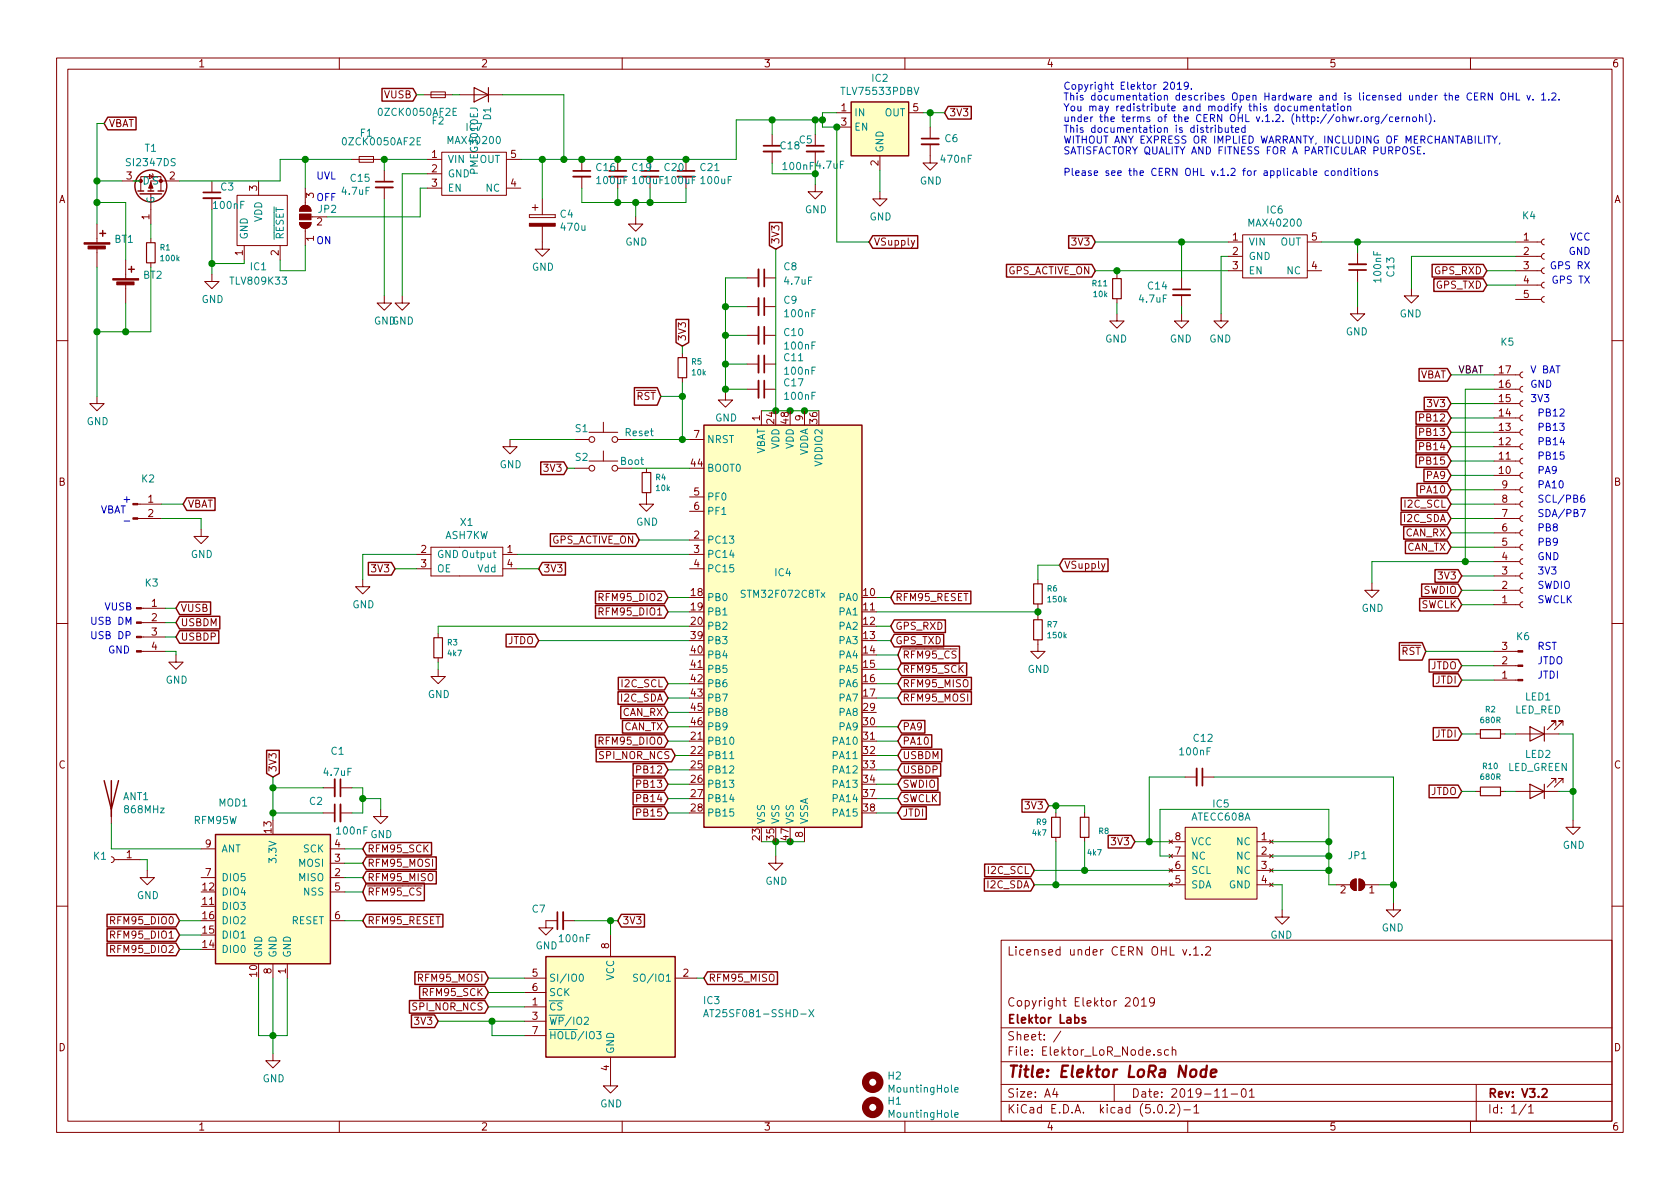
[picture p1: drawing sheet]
<svg xmlns="http://www.w3.org/2000/svg" width="297mm" height="210mm" viewBox="0 0 297 210" stroke-linecap="round" stroke-linejoin="round" font-family="sans-serif">
<defs><g id="words">
<text font-size="2.8" fill="#840000" x="178" y="190.5">Title: Elektor LoRa Node</text>
<g font-size="2.1" fill="#840000">
<text x="178" y="169">Licensed under CERN OHL v.1.2</text>
<text x="178" y="178">Copyright Elektor 2019</text>
<text x="178" y="184">Sheet: /</text>
<text x="178" y="181">Elektor Labs</text>
<text x="178" y="186.7">File: Elektor_LoR_Node.sch</text>
<text x="178" y="196.9">KiCad E.D.A. kicad (5.0.2)-1</text>
<text x="178" y="194.1">Size: A4</text>
<text x="200" y="194.1">Date: 2019-11-01</text>
<text x="263" y="194.1">Rev: V3.2</text>
<text x="263" y="196.9">Id: 1/1</text>
</g>
<g font-size="1.8" fill="#840000">
<text x="35" y="11.9">1</text>
<text x="85" y="11.9">2</text>
<text x="135" y="11.9">3</text>
<text x="185" y="11.9">4</text>
<text x="235" y="11.9">5</text>
<text x="285" y="11.9">6</text>
<text x="68" y="17.4">VUSB</text>
<text x="19.2" y="22.5">VBAT</text>
<text x="148.7" y="19.7">1</text>
<text x="148.7" y="22.2">3</text>
<text x="161.4" y="19.7">5</text>
<text x="167.8" y="20.6">3V3</text>
<text x="76.4" y="27.9">1</text>
<text x="90.3" y="27.9">5</text>
<text x="155.3" y="29.3" transform="rotate(-90 155.3 29.3)">2</text>
<text x="10.4" y="35.9">A</text>
<text x="22.4" y="31.7">3</text>
<text x="30" y="31.7">2</text>
<text x="45.5" y="33.8" transform="rotate(-90 45.5 33.8)">3</text>
<text x="55.5" y="35" transform="rotate(-90 55.5 35)">3</text>
<text x="76.4" y="30.5">2</text>
<text x="76.4" y="33">3</text>
<text x="90.3" y="33">4</text>
<text x="285.4" y="35.9">A</text>
<text x="26.4" y="38.8" transform="rotate(-90 26.4 38.8)">1</text>
<text x="56" y="39.9">2</text>
<text x="42.9" y="45.2" transform="rotate(-90 42.9 45.2)">1</text>
<text x="49.3" y="45.2" transform="rotate(-90 49.3 45.2)">2</text>
<text x="55.5" y="42.6" transform="rotate(-90 55.5 42.6)">1</text>
<text x="137.8" y="43.3" transform="rotate(-90 137.8 43.3)">3V3</text>
<text x="154.5" y="43.4">VSupply</text>
<text x="189.7" y="43.4">3V3</text>
<text x="218" y="42.5">1</text>
<text x="218" y="45.1">2</text>
<text x="218" y="47.6">3</text>
<text x="231.9" y="47.6">4</text>
<text x="231.9" y="42.5">5</text>
<text x="269.4" y="42.5">1</text>
<text x="269.4" y="45.1">2</text>
<text x="269.4" y="47.6">3</text>
<text x="178.1" y="48.5">GPS_ACTIVE_ON</text>
<text x="253.6" y="48.5">GPS_RXD</text>
<text x="253.8" y="51">GPS_TXD</text>
<text x="269.4" y="50.2">4</text>
<text x="269.4" y="52.7">5</text>
<text x="121.3" y="60.4" transform="rotate(-90 121.3 60.4)">3V3</text>
<text x="112.5" y="70.7">RST</text>
<text x="250.9" y="66.9">VBAT</text>
<text x="265.1" y="71.1">15</text>
<text x="265.1" y="68.6">16</text>
<text x="265.1" y="66">17</text>
<text x="122.7" y="77.5">7</text>
<text x="134.4" y="74.4" transform="rotate(-90 134.4 74.4)">1</text>
<text x="136.9" y="74.9" transform="rotate(-90 136.9 74.9)">24</text>
<text x="139.4" y="74.9" transform="rotate(-90 139.4 74.9)">48</text>
<text x="142" y="74.4" transform="rotate(-90 142 74.4)">9</text>
<text x="144.5" y="74.9" transform="rotate(-90 144.5 74.9)">36</text>
<text x="251.3" y="77.1">PB13</text>
<text x="251.3" y="74.5">PB12</text>
<text x="252.6" y="72">3V3</text>
<text x="265.1" y="76.2">13</text>
<text x="265.1" y="73.7">14</text>
<text x="96.4" y="83.4">3V3</text>
<text x="122.2" y="82.5">44</text>
<text x="251.3" y="79.6">PB14</text>
<text x="251.3" y="82.2">PB15</text>
<text x="265.1" y="83.8">10</text>
<text x="265.1" y="81.3">11</text>
<text x="265.1" y="78.7">12</text>
<text x="10.4" y="85.9">B</text>
<text x="26.2" y="88.9">1</text>
<text x="33.2" y="89.8">VBAT</text>
<text x="122.7" y="87.6">5</text>
<text x="248.5" y="89.8">I2C_SCL</text>
<text x="251.3" y="87.2">PA10</text>
<text x="252.3" y="84.7">PA9</text>
<text x="265.6" y="88.9">8</text>
<text x="265.6" y="86.4">9</text>
<text x="285.4" y="85.9">B</text>
<text x="26.2" y="91.4">2</text>
<text x="122.7" y="95.2">2</text>
<text x="122.7" y="90.2">6</text>
<text x="248.3" y="92.3">I2C_SDA</text>
<text x="248.5" y="94.9">CAN_RX</text>
<text x="265.6" y="94">6</text>
<text x="265.6" y="91.4">7</text>
<text x="65.9" y="101.2">3V3</text>
<text x="74.4" y="97.8">2</text>
<text x="74.4" y="100.3">3</text>
<text x="89.7" y="97.8">1</text>
<text x="89.7" y="100.3">4</text>
<text x="96" y="101.2">3V3</text>
<text x="97.4" y="96.1">GPS_ACTIVE_ON</text>
<text x="122.7" y="97.8">3</text>
<text x="122.7" y="100.3">4</text>
<text x="188.1" y="100.6">VSupply</text>
<text x="248.7" y="97.4">CAN_TX</text>
<text x="265.6" y="101.6">3</text>
<text x="265.6" y="99.1">4</text>
<text x="265.6" y="96.5">5</text>
<text x="26.8" y="107.3">1</text>
<text x="106.4" y="106.3">RFM95_DIO2</text>
<text x="122.2" y="105.4">18</text>
<text x="122.2" y="107.9">19</text>
<text x="152.7" y="105.4">10</text>
<text x="152.7" y="107.9">11</text>
<text x="158.3" y="106.3">RFM95_RESET</text>
<text x="251.2" y="107.6">SWCLK</text>
<text x="251.7" y="105">SWDIO</text>
<text x="254.5" y="102.5">3V3</text>
<text x="265.6" y="106.7">1</text>
<text x="265.6" y="104.1">2</text>
<text x="26.8" y="109.8">2</text>
<text x="26.8" y="112.4">3</text>
<text x="31.9" y="108.2">VUSB</text>
<text x="31.9" y="113.3">USBDP</text>
<text x="31.9" y="110.7">USBDM</text>
<text x="89.7" y="113.9">JTDO</text>
<text x="106.4" y="108.8">RFM95_DIO1</text>
<text x="122.2" y="110.5">20</text>
<text x="122.2" y="113">39</text>
<text x="152.7" y="110.5">12</text>
<text x="152.7" y="113">13</text>
<text x="158.3" y="113.9">GPS_TXD</text>
<text x="158.3" y="111.4">GPS_RXD</text>
<text x="26.8" y="114.9">4</text>
<text x="122.2" y="115.6">40</text>
<text x="122.2" y="118.1">41</text>
<text x="152.7" y="115.6">14</text>
<text x="152.7" y="118.1">15</text>
<text x="159.5" y="119">RFM95_SCK</text>
<text x="159.5" y="116.5">RFM95_CS</text>
<text x="247.8" y="115.8">RST</text>
<text x="252.9" y="118.4">JTDO</text>
<text x="265.6" y="117.5">2</text>
<text x="265.6" y="114.9">3</text>
<text x="109.9" y="124.1">I2C_SDA</text>
<text x="110.1" y="121.5">I2C_SCL</text>
<text x="122.2" y="120.6">42</text>
<text x="122.2" y="123.2">43</text>
<text x="122.2" y="125.7">45</text>
<text x="152.7" y="120.6">16</text>
<text x="152.7" y="123.2">17</text>
<text x="152.7" y="125.7">29</text>
<text x="159.5" y="121.5">RFM95_MISO</text>
<text x="159.5" y="124.1">RFM95_MOSI</text>
<text x="253.8" y="120.9">JTDI</text>
<text x="265.6" y="120">1</text>
<text x="106.4" y="131.7">RFM95_DIO0</text>
<text x="110.1" y="126.6">CAN_RX</text>
<text x="110.2" y="129.2">CAN_TX</text>
<text x="122.2" y="130.8">21</text>
<text x="122.2" y="128.3">46</text>
<text x="152.7" y="130.8">31</text>
<text x="152.7" y="128.3">30</text>
<text x="159.5" y="131.7">PA10</text>
<text x="159.5" y="129.2">PA9</text>
<text x="253.8" y="130.4">JTDI</text>
<text x="10.4" y="135.9">C</text>
<text x="48.9" y="136.6" transform="rotate(-90 48.9 136.6)">3V3</text>
<text x="106.1" y="134.2">SPI_NOR_NCS</text>
<text x="112.9" y="136.8">PB12</text>
<text x="122.2" y="133.3">22</text>
<text x="122.2" y="135.9">25</text>
<text x="152.7" y="133.3">32</text>
<text x="152.7" y="135.9">33</text>
<text x="159.5" y="136.8">USBDP</text>
<text x="159.5" y="134.2">USBDM</text>
<text x="285.4" y="135.9">C</text>
<text x="112.9" y="139.3">PB13</text>
<text x="112.9" y="141.9">PB14</text>
<text x="122.2" y="138.4">26</text>
<text x="122.2" y="141">27</text>
<text x="122.2" y="143.5">28</text>
<text x="152.7" y="138.4">34</text>
<text x="152.7" y="141">37</text>
<text x="152.7" y="143.5">38</text>
<text x="159.5" y="139.3">SWDIO</text>
<text x="159.5" y="141.9">SWCLK</text>
<text x="181.5" y="143.1">3V3</text>
<text x="252.9" y="140.6">JTDO</text>
<text x="36.3" y="149.9">9</text>
<text x="48" y="147.3" transform="rotate(-90 48 147.3)">13</text>
<text x="59.2" y="149.9">4</text>
<text x="112.9" y="144.4">PB15</text>
<text x="134.4" y="148.5" transform="rotate(-90 134.4 148.5)">23</text>
<text x="136.9" y="148.5" transform="rotate(-90 136.9 148.5)">35</text>
<text x="139.4" y="148.5" transform="rotate(-90 139.4 148.5)">47</text>
<text x="142" y="148.1" transform="rotate(-90 142 148.1)">8</text>
<text x="159.5" y="144.4">JTDI</text>
<text x="196.7" y="149.5">3V3</text>
<text x="207.8" y="148.6">8</text>
<text x="223" y="148.6">1</text>
<text x="22.4" y="151.8">1</text>
<text x="36.3" y="154.9">7</text>
<text x="59.2" y="154.9">2</text>
<text x="59.2" y="152.4">3</text>
<text x="64.9" y="155.8">RFM95_MISO</text>
<text x="64.9" y="153.3">RFM95_MOSI</text>
<text x="64.9" y="150.7">RFM95_SCK</text>
<text x="174.8" y="154.6">I2C_SCL</text>
<text x="207.8" y="153.7">6</text>
<text x="207.8" y="151.1">7</text>
<text x="223" y="151.1">2</text>
<text x="223" y="153.7">3</text>
<text x="35.9" y="160">11</text>
<text x="35.9" y="157.5">12</text>
<text x="59.2" y="157.5">5</text>
<text x="64.9" y="158.4">RFM95_CS</text>
<text x="174.6" y="157.1">I2C_SDA</text>
<text x="207.8" y="156.2">5</text>
<text x="223" y="156.2">4</text>
<text x="237" y="158">2</text>
<text x="242.1" y="158">1</text>
<text x="20" y="163.4">RFM95_DIO0</text>
<text x="20" y="166">RFM95_DIO1</text>
<text x="35.9" y="167.6">14</text>
<text x="35.9" y="165.1">15</text>
<text x="35.9" y="162.6">16</text>
<text x="59.2" y="162.6">6</text>
<text x="64.9" y="163.4">RFM95_RESET</text>
<text x="107.7" y="167.7" transform="rotate(-90 107.7 167.7)">8</text>
<text x="110" y="163.4">3V3</text>
<text x="20" y="168.5">RFM95_DIO2</text>
<text x="45.5" y="172.7" transform="rotate(-90 45.5 172.7)">10</text>
<text x="48" y="172.2" transform="rotate(-90 48 172.2)">8</text>
<text x="50.5" y="172.2" transform="rotate(-90 50.5 172.2)">1</text>
<text x="74.3" y="173.6">RFM95_MOSI</text>
<text x="94.1" y="172.7">5</text>
<text x="120.8" y="172.7">2</text>
<text x="125.2" y="173.6">RFM95_MISO</text>
<text x="73.1" y="178.7">SPI_NOR_NCS</text>
<text x="75.1" y="176.1">RFM95_SCK</text>
<text x="94.1" y="177.8">1</text>
<text x="94.1" y="175.3">6</text>
<text x="10.4" y="185.9">D</text>
<text x="73.5" y="181.2">3V3</text>
<text x="94.1" y="180.3">3</text>
<text x="94.1" y="182.9">7</text>
<text x="285.4" y="185.9">D</text>
<text x="107.7" y="189.3" transform="rotate(-90 107.7 189.3)">4</text>
<text x="35" y="199.9">1</text>
<text x="85" y="199.9">2</text>
<text x="135" y="199.9">3</text>
<text x="185" y="199.9">4</text>
<text x="235" y="199.9">5</text>
<text x="285" y="199.9">6</text>
</g>
<g font-size="1.8" fill="#008484">
<text x="149" y="16.8">TLV75533PDBV</text>
<text x="154.2" y="14.5">IC2</text>
<text x="67.5" y="20.5">0ZCK0050AF2E</text>
<text x="76.5" y="22">F2</text>
<text x="82.4" y="23.2">IC7</text>
<text x="86.8" y="21.2" transform="rotate(-90 86.8 21.2)">D1</text>
<text x="151" y="20.6">IN</text>
<text x="151" y="23.1">EN</text>
<text x="156.4" y="20.6">OUT</text>
<text x="22.7" y="29.4">SI2347DS</text>
<text x="25.7" y="26.8">T1</text>
<text x="61.2" y="25.7">0ZCK0050AF2E</text>
<text x="63.8" y="24.2">F1</text>
<text x="79.1" y="28.8">VIN</text>
<text x="79.4" y="25.5">MAX40200</text>
<text x="84.8" y="28.8">OUT</text>
<text x="138" y="26.4">C18</text>
<text x="141.4" y="25.4">C5</text>
<text x="156.2" y="27" transform="rotate(-90 156.2 27)">GND</text>
<text x="166.5" y="28.8">470nF</text>
<text x="167.1" y="25.1">C6</text>
<text x="25.1" y="32.6">D S</text>
<text x="39.1" y="33.7">C3</text>
<text x="60.6" y="34.5">4.7uF</text>
<text x="62.1" y="32.2">C15</text>
<text x="79.1" y="31.4">GND</text>
<text x="79.1" y="33.9">EN</text>
<text x="84.5" y="30.5" transform="rotate(-90 84.5 30.5)">PMEG3010EJ</text>
<text x="86" y="33.9">NC</text>
<text x="105.5" y="30.2">C16</text>
<text x="105.7" y="32.6">100uF</text>
<text x="111.8" y="30.2">C19</text>
<text x="112" y="32.6">100uF 100uF</text>
<text x="117.6" y="30.2">C20</text>
<text x="123.9" y="30.2">C21</text>
<text x="124.1" y="32.6">100uF</text>
<text x="138.6" y="30.1">100nF 4.7uF</text>
<text x="162.6" y="32.6">GND</text>
<text x="27.3" y="36.1" transform="rotate(-90 27.3 36.1)">G</text>
<text x="37.9" y="37">100nF</text>
<text x="46.4" y="39.3" transform="rotate(-90 46.4 39.3)">VDD</text>
<text x="56.3" y="37.6">JP2</text>
<text x="99.1" y="38.5">C4</text>
<text x="99.3" y="40.8">470u</text>
<text x="142.3" y="37.7">GND</text>
<text x="153.7" y="39">GND</text>
<text x="221" y="40.1">MAX40200</text>
<text x="224.1" y="37.8">IC6</text>
<text x="269.2" y="38.8">K4</text>
<text x="20.3" y="42.9">BT1</text>
<text x="43.8" y="42.4" transform="rotate(-90 43.8 42.4)">GND</text>
<text x="44.3" y="47.8">IC1</text>
<text x="50.2" y="42.4" transform="rotate(-90 50.2 42.4)">RESET</text>
<text x="94.1" y="47.9">GND</text>
<text x="110.6" y="43.4">GND</text>
<text x="138.6" y="47.8">C8</text>
<text x="220.7" y="43.4">VIN</text>
<text x="220.7" y="46">GND</text>
<text x="226.4" y="43.4">OUT</text>
<text x="25.3" y="49.3">BT2</text>
<text x="35.6" y="53.6">GND</text>
<text x="41" y="50.3">TLV809K33</text>
<text x="138.6" y="53.7">C9</text>
<text x="138.8" y="50.3">4.7uF</text>
<text x="201.5" y="53.5">4.7uF</text>
<text x="203" y="51.2">C14</text>
<text x="220.7" y="48.5">EN</text>
<text x="227.6" y="48.5">NC</text>
<text x="244.2" y="49.8" transform="rotate(-90 244.2 49.8)">100nF</text>
<text x="246.5" y="48.9" transform="rotate(-90 246.5 48.9)">C13</text>
<text x="66.1" y="57.4">GNDGND</text>
<text x="138.7" y="59.4">C10</text>
<text x="138.9" y="56.1">100nF</text>
<text x="237.9" y="59.3">GND</text>
<text x="247.5" y="56.1">GND</text>
<text x="138.7" y="63.9">C11</text>
<text x="138.9" y="61.8">100nF</text>
<text x="195.4" y="60.6">GND</text>
<text x="206.8" y="60.6">GND</text>
<text x="213.8" y="60.6">GND</text>
<text x="265.4" y="61.1">K5</text>
<text x="138.7" y="68.3">C17</text>
<text x="138.9" y="66.3">100nF</text>
<text x="138.9" y="70.7">100nF</text>
<text x="15.3" y="75.2">GND</text>
<text x="101.8" y="76.4">S1</text>
<text x="110.6" y="77.1">Reset</text>
<text x="126.4" y="74.5">GND</text>
<text x="88.3" y="82.8">GND</text>
<text x="101.8" y="81.5">S2</text>
<text x="109.8" y="82.2">Boot</text>
<text x="125" y="83.4">BOOT0</text>
<text x="125" y="78.4">NRST</text>
<text x="135.3" y="80.5" transform="rotate(-90 135.3 80.5)">VBAT</text>
<text x="137.8" y="79.4" transform="rotate(-90 137.8 79.4)">VDD</text>
<text x="140.3" y="79.4" transform="rotate(-90 140.3 79.4)">VDD</text>
<text x="142.9" y="80.7" transform="rotate(-90 142.9 80.7)">VDDA</text>
<text x="145.4" y="82.3" transform="rotate(-90 145.4 82.3)">VDDIO2</text>
<text x="25.1" y="85.3">K2</text>
<text x="125" y="88.5">PF0</text>
<text x="78.7" y="95.3">ASH7KW</text>
<text x="81.5" y="93">X1</text>
<text x="112.5" y="93">GND</text>
<text x="125" y="91.1">PF1</text>
<text x="33.7" y="98.7">GND</text>
<text x="77.2" y="98.7">GND Output</text>
<text x="77.2" y="101.2">OE</text>
<text x="84.5" y="101.2">Vdd</text>
<text x="125" y="96.1">PC13</text>
<text x="125" y="98.7">PC14</text>
<text x="125" y="101.2">PC15</text>
<text x="137.1" y="101.9">IC4</text>
<text x="25.7" y="103.7">K3</text>
<text x="62.3" y="107.6">GND</text>
<text x="125" y="106.3">PB0</text>
<text x="131.4" y="105.7">STM32F072C8Tx</text>
<text x="148.5" y="106.3">PA0</text>
<text x="125" y="108.8">PB1</text>
<text x="125" y="111.4">PB2</text>
<text x="125" y="113.9">PB3</text>
<text x="148.5" y="108.8">PA1</text>
<text x="148.5" y="111.4">PA2</text>
<text x="148.5" y="113.9">PA3</text>
<text x="240.7" y="108.2">GND</text>
<text x="268.2" y="113.2">K6</text>
<text x="125" y="116.5">PB4</text>
<text x="125" y="119">PB5</text>
<text x="148.5" y="116.5">PA4</text>
<text x="148.5" y="119">PA5</text>
<text x="181.7" y="119">GND</text>
<text x="29.3" y="120.9">GND</text>
<text x="75.6" y="123.4">GND</text>
<text x="125" y="121.5">PB6</text>
<text x="125" y="124.1">PB7</text>
<text x="148.5" y="121.5">PA6</text>
<text x="148.5" y="124.1">PA7</text>
<text x="269.7" y="123.9">LED1</text>
<text x="125" y="131.7">PB10</text>
<text x="125" y="126.6">PB8</text>
<text x="125" y="129.2">PB9</text>
<text x="147.5" y="131.7">PA10</text>
<text x="148.5" y="126.6">PA8</text>
<text x="148.5" y="129.2">PA9</text>
<text x="211.1" y="131.2">C12</text>
<text x="267.8" y="126.2">LED_RED</text>
<text x="57.4" y="137.2">4.7uF</text>
<text x="58.6" y="133.5">C1</text>
<text x="125" y="134.2">PB11</text>
<text x="125" y="136.8">PB12</text>
<text x="147.5" y="134.2">PA11</text>
<text x="147.5" y="136.8">PA12</text>
<text x="208.7" y="133.6">100nF</text>
<text x="266.5" y="136.3">LED_GREEN</text>
<text x="269.7" y="134">LED2</text>
<text x="21.8" y="141.5">ANT1</text>
<text x="22.2" y="143.8">868MHz</text>
<text x="38.7" y="142.6">MOD1</text>
<text x="54.8" y="142.3">C2</text>
<text x="125" y="139.3">PB13</text>
<text x="125" y="141.9">PB14</text>
<text x="147.5" y="139.3">PA13</text>
<text x="147.5" y="141.9">PA14</text>
<text x="214.5" y="142.8">IC5</text>
<text x="34.4" y="145.7">RFM95W</text>
<text x="59.7" y="147.6">100nF</text>
<text x="65.5" y="148.2">GND</text>
<text x="125" y="144.4">PB15</text>
<text x="135.3" y="145.8" transform="rotate(-90 135.3 145.8)">VSS</text>
<text x="137.8" y="145.8" transform="rotate(-90 137.8 145.8)">VSS</text>
<text x="140.3" y="145.8" transform="rotate(-90 140.3 145.8)">VSS</text>
<text x="142.9" y="145.8" transform="rotate(-90 142.9 145.8)">VSSA</text>
<text x="147.5" y="144.4">PA15</text>
<text x="210.6" y="149.5">VCC</text>
<text x="210.7" y="145.1">ATECC608A</text>
<text x="218.7" y="149.5">NC</text>
<text x="16.6" y="152">K1</text>
<text x="39.1" y="155.8">DIO5</text>
<text x="39.1" y="150.7">ANT</text>
<text x="48.9" y="152.2" transform="rotate(-90 48.9 152.2)">3.3V</text>
<text x="52.9" y="155.8">MISO</text>
<text x="52.9" y="153.3">MOSI</text>
<text x="53.7" y="150.7">SCK</text>
<text x="210.6" y="154.6">SCL</text>
<text x="210.6" y="152">NC</text>
<text x="218.7" y="152">NC</text>
<text x="218.7" y="154.6">NC</text>
<text x="238.5" y="151.9">JP1</text>
<text x="276.3" y="150.1">GND</text>
<text x="24.2" y="159">GND</text>
<text x="39.1" y="160.9">DIO3</text>
<text x="39.1" y="158.4">DIO4</text>
<text x="53.8" y="158.4">NSS</text>
<text x="94.1" y="161.4">C7</text>
<text x="135.3" y="156.5">GND</text>
<text x="210.6" y="157.1">SDA</text>
<text x="217.3" y="157.1">GND</text>
<text x="39.1" y="166">DIO1</text>
<text x="39.1" y="163.4">DIO2</text>
<text x="51.5" y="163.4">RESET</text>
<text x="94.7" y="167.9">GND</text>
<text x="99" y="166.6">100nF</text>
<text x="224.6" y="166">GND</text>
<text x="244.3" y="164.7">GND</text>
<text x="39.1" y="168.5">DIO0</text>
<text x="46.4" y="169.4" transform="rotate(-90 46.4 169.4)">GND</text>
<text x="48.9" y="169.4" transform="rotate(-90 48.9 169.4)">GND</text>
<text x="51.4" y="169.4" transform="rotate(-90 51.4 169.4)">GND</text>
<text x="97" y="173.6">SI/IO0</text>
<text x="108.6" y="173.4" transform="rotate(-90 108.6 173.4)">VCC</text>
<text x="113" y="173.6">SO/IO1</text>
<text x="97" y="178.7">CS</text>
<text x="97" y="176.1">SCK</text>
<text x="124.5" y="177.6">IC3</text>
<text x="125.8" y="179.9">AT25SF081-SSHD-X</text>
<text x="97" y="181.2">WP/IO2</text>
<text x="97" y="183.8">HOLD/IO3</text>
<text x="46.4" y="191.4">GND</text>
<text x="108.6" y="186.4" transform="rotate(-90 108.6 186.4)">GND</text>
<text x="157.1" y="190.9">H2</text>
<text x="106.1" y="195.8">GND</text>
<text x="157.1" y="195.3">H1</text>
<text x="157.4" y="193.2">MountingHole</text>
<text x="157.4" y="197.7">MountingHole</text>
</g>
<g font-size="1.8" fill="#0000c2">
<text x="188" y="15.9">Copyright Elektor 2019.</text>
<text x="188" y="17.8">This documentation describes Open Hardware and is licensed under the CERN OHL v. 1.2.</text>
<text x="188" y="19.7">You may redistribute and modify this documentation</text>
<text x="188" y="21.6">under the terms of the CERN OHL v.1.2. (http://ohwr.org/cernohl).</text>
<text x="188" y="23.5">This documentation is distributed</text>
<text x="188" y="25.4">WITHOUT ANY EXPRESS OR IMPLIED WARRANTY, INCLUDING OF MERCHANTABILITY,</text>
<text x="188" y="27.3">SATISFACTORY QUALITY AND FITNESS FOR A PARTICULAR PURPOSE.</text>
<text x="55.9" y="31.7">UVL</text>
<text x="55.9" y="35.6">OFF</text>
<text x="188" y="31.1">Please see the CERN OHL v.1.2 for applicable conditions</text>
<text x="55.9" y="43.2">ON</text>
<text x="274.6" y="47.6">GPS RX</text>
<text x="277.4" y="45.1">GND</text>
<text x="277.6" y="42.5">VCC</text>
<text x="274.8" y="50.2">GPS TX</text>
<text x="270.5" y="66">V BAT</text>
<text x="270.5" y="68.6">GND</text>
<text x="270.5" y="71.1">3V3</text>
<text x="271.8" y="73.7">PB12</text>
<text x="271.8" y="76.2">PB13</text>
<text x="271.8" y="78.7">PB14</text>
<text x="271.8" y="81.3">PB15</text>
<text x="271.8" y="83.8">PA9</text>
<text x="21.6" y="88.9">+</text>
<text x="271.8" y="86.4">PA10</text>
<text x="271.8" y="88.9">SCL/PB6</text>
<text x="17.8" y="90.8">VBAT</text>
<text x="271.8" y="91.4">SDA/PB7</text>
<text x="271.8" y="94">PB8</text>
<text x="271.8" y="96.5">PB9</text>
<text x="271.8" y="99.1">GND</text>
<text x="271.8" y="101.6">3V3</text>
<text x="18.4" y="107.9">VUSB</text>
<text x="271.8" y="104.1">SWDIO</text>
<text x="271.8" y="106.7">SWCLK</text>
<text x="15.9" y="110.5">USB DM</text>
<text x="15.9" y="113">USB DP</text>
<text x="19" y="115.6">GND</text>
<text x="271.8" y="114.9">RST</text>
<text x="271.8" y="117.5">JTDO</text>
<text x="271.8" y="120">JTDI</text>
</g>
<text font-size="1.8" x="257.8" y="66">VBAT</text>
<g font-size="1.4" fill="#008484">
<text x="28.3" y="44.3">R1</text>
<text x="28.5" y="46.2">100k</text>
<text x="193.2" y="50.6">R11</text>
<text x="193.4" y="52.5">10k</text>
<text x="122.3" y="64.5">R5</text>
<text x="122.4" y="66.4">10k</text>
<text x="116" y="84.9">R4</text>
<text x="116.1" y="86.8">10k</text>
<text x="185.2" y="104.6">R6</text>
<text x="185.4" y="106.5">150k</text>
<text x="185.2" y="110.9">R7</text>
<text x="185.4" y="112.8">150k</text>
<text x="79.1" y="114.1">R3</text>
<text x="79.2" y="116">4k7</text>
<text x="262.7" y="126">R2</text>
<text x="261.9" y="127.9">680R</text>
<text x="261.9" y="137.9">680R</text>
<text x="262.2" y="136">R10</text>
<text x="182.6" y="147.8">4k7</text>
<text x="183.3" y="145.9">R9</text>
<text x="194.3" y="147.5">R8</text>
<text x="192.4" y="151.3">4k7</text>
</g>
</g></defs>
<g fill="none" stroke="#840000" stroke-width=".18">
<path d="M10 10.3h277v189.9h-277zM12 12.2h273v186.1h-273zM60 10.3v1.9M74.9 16.8h5.1M76.2 16.3h2.5v1h-2.5zM81.3 16.8h7.6M110 10.3v1.9M148 19.9h2.5M160 10.3v1.9M160.7 19.9h2.5M210 10.3v1.9M260 10.3v1.9"/>
<path d="M17.1 39.6v3.3M21.6 32h3.3M24.9 32v-.8h3.5v.8M24.9 32v1.8M26.7 32v1.8M26.7 34.3v5.3M28.4 32v1.8M28.4 32h3.3M37.5 32v2M37.5 35v2.1M41.9 34.5h8.9v8.9h-8.9zM45.7 32v2.5"/>
<path d="M53 39.4h2a1.02 1.02 0 0 1-1 1 1.02 1.02 0 0 1-1-1zM53.2 36.7a1.02 1.02 0 0 1 1.1-.3 1.02 1.02 0 0 1 .7 .9h-2zM54 33.3v3M55 38.3h2.8M62.2 28.2h5.1M63.5 27.7h2.5v1h-2.5zM67.9 30.1v2M67.9 33.1v2.1M75.6 28.2h2.5M75.6 30.7h2.5M75.6 33.3h2.5M78.1 26.9h11.4v7.6h-11.4z"/>
<path d="M89.5 28.2h2.6M89.5 33.3h2.6M93.6 38v.5zM93.6 38.5h4.6zM93.6 38h4.6zM94.1 36.7h1M94.6 36.2v1M95.9 40v4.1h1.3l-1.3 1.2-1.3-1.2h1.3M95.9 35.2v2.8M98.2 38v.5zM102.9 28.2v2M102.9 31.2v2.1"/>
<path d="M109.2 28.2v2M109.2 31.2v2.1M112.4 38.3v1.3h1.3l-1.3 1.3-1.3-1.3h1.3M114.9 28.2v2M114.9 31.2v2.1M121.3 28.2v2M121.3 31.2v2.1M136.5 23.7v2.1M136.5 26.8v2M144.1 32.6v1.3h1.3l-1.3 1.3-1.2-1.3h1.2M144.1 26.8v2M148 22.5h2.5"/>
<path d="M155.6 33.9v1.3h1.2l-1.2 1.2-1.3-1.2h1.3M155.6 27.6v2.5M164.5 25.5v3.3h1.2l-1.2 1.3-1.3-1.3h1.3M164.5 22.5v2M17.1 43.9v3.3M22.2 46v3.3M22.2 50.3v3.3M26.7 42.2v.7M26.7 46.5v.7M37.5 48.5v1.3h1.2l-1.2 1.2-1.3-1.2h1.3M43.2 43.4v2.6M49.5 43.4v2.6"/>
<path d="M54 40.4v3M67.9 52.3v1.3h1.3l-1.3 1.3-1.2-1.3h1.2M71.1 52.3v1.3h1.3l-1.3 1.3-1.3-1.3h1.3M132.1 59.3h2M132.1 54.2h2M132.1 49.1h2M135.1 59.3h2.1M135.1 54.2h2.1M135.1 49.1h2.1M161.7 42.5l-.4 1.2-.2 .1M197.5 55.5v1.3h-1.3l1.3 1.2 1.3-1.2h-1.3M197.5 48.5v.8"/>
<path d="M197.5 52.8v.8M208.9 55.5v1.3h-1.3l1.3 1.2 1.3-1.2h-1.3M208.9 49.1v2.1M208.9 52.2v2M215.9 55.5v1.3h-1.3l1.3 1.2 1.3-1.2h-1.3M217.2 47.9h2.5M217.2 45.3h2.5M217.2 42.8h2.5M219.7 41.5h11.4v7.6h-11.4zM231.1 47.9h2.6M231.1 42.8h2.6M240 54.2v1.3h-1.2l1.2 1.3 1.3-1.3h-1.3"/>
<path d="M240 44.7v2M240 47.7v2.1M249.6 51v1.3h-1.3l1.3 1.3 1.2-1.3h-1.2M268 53h4.5M268 50.4h4.5M268 47.9h4.5M268 45.3h4.5M268 42.8h4.5M273 52.4l-.3 .1-.2 .4 .1 .4 .4 .2M273 49.9l-.3 .1-.2 .3 .1 .4 .4 .2M273 47.4l-.3 .1-.2 .3 .1 .4 .4 .2M273 44.8l-.3 .1-.2 .4 .1 .3 .4 .2"/>
<path d="M273 42.3l-.3 .1-.2 .3 .1 .4 .4 .2M10 60.2h2M17.1 70.1v1.3h1.3l-1.3 1.2-1.2-1.2h1.2M90.2 77.7v1.3h1.2l-1.2 1.3-1.3-1.3h1.3M101.6 77.7h2.5M104.1 76.4h5.1M106.7 74.7v1.7M106.7 79.8v1.7M109.2 77.7h2.6M120.6 62.5v.7M120.6 66.8v.8M121.9 77.7h2.6"/>
<path d="M128.3 69.5v1.2h1.2l-1.2 1.3-1.3-1.3h1.3M132.1 64.4h2M132.1 68.8h2M134.6 72.6v2.6M135.1 64.4h2.1M135.1 68.8h2.1M142.2 72.6v2.6M264.2 76.4h4.5M264.2 68.8h4.5M264.2 66.3h4.5M264.2 71.4h4.5M264.2 73.9h4.5"/>
<path d="M264.2 79h4.5M269.2 65.8l-.3 .1-.2 .3 .1 .4 .4 .2M269.2 68.3l-.3 .1-.2 .4 .1 .3 .4 .2M269.2 70.9l-.3 .1-.2 .3 .1 .4 .4 .2M269.2 73.4l-.3 .1-.2 .3 .1 .4 .4 .2M269.2 75.9l-.3 .1-.2 .4 .1 .4 .4 .2M269.2 78.5l-.3 .1-.2 .3 .1 .4 .4 .2M285 60.2h2M24.4 91.7h4.2M24.4 89.1h4.2M35.6 93.6v1.3h1.2l-1.2 1.2-1.3-1.2h1.3M73.7 98h2.5"/>
<path d="M76.2 96.8h5.1zM76.2 96.8v5zM81.3 96.8h7.6zM88.9 96.8v5zM88.9 96.8h.1M88.9 98h2.5M101.6 82.8h2.5M104.1 81.5h5.1M109.2 82.8h2.6M114.3 87.1v2h1.3l-1.3 1.3-1.3-1.3h1.3M114.3 82.8v.8M121.9 98h2.6"/>
<path d="M121.9 95.5h2.6M121.9 87.9h2.6M121.9 90.4h2.6M195.4 99.7l-.5 1.1-.1 .1M264.2 81.5h4.5M264.2 91.7h4.5M264.2 89.1h4.5M264.2 84.1h4.5M264.2 86.6h4.5M264.2 94.2h4.5M264.2 96.8h4.5M264.2 99.3h4.5"/>
<path d="M269.2 81l-.3 .1-.2 .4 .1 .3 .4 .2M269.2 83.6l-.3 .1-.2 .3 .1 .4 .4 .2M269.2 86.1l-.3 .1-.2 .3 .1 .4 .4 .2M269.2 88.6l-.3 .1-.2 .4 .1 .4 .4 .2M269.2 91.2l-.3 .1-.2 .3 .1 .4 .4 .2M269.2 93.7l-.3 .1-.2 .4 .1 .3 .4 .2M269.2 96.3l-.3 .1-.2 .3 .1 .4 .4 .2M269.2 98.8l-.3 .1-.2 .3 .1 .4 .4 .2M10 110.3h2M25 115.2h4.2M25 112.6h4.2M25 110.1h4.2"/>
<path d="M25 107.6h4.2M31.1 115.8v1.3h1.3l-1.3 1.3-1.3-1.3h1.3M64.1 102.5v1.3h1.3l-1.3 1.2-1.2-1.2h1.2M73.7 100.6h2.5M76.2 101.8h5.1zM77.5 118.4v1.2h1.2l-1.2 1.3-1.3-1.3h1.3M77.5 112v.8M77.5 116.3v.8M81.3 101.8h7.6zM88.9 100.6h2.5M105.9 108.1h.6l.2-.2-.1-.3-.2-.1h-.5v1.3M105.9 105.6h.6l.2-.2-.1-.3-.2-.2h-.5v1.3"/>
<path d="M121.9 100.6h2.6M183.5 113.2v2h1.3l-1.3 1.3-1.3-1.3h1.3M183.5 102.5v.7M183.5 106.8v.8M183.5 108.8v.8M242.6 103.1v1.3h1.2l-1.2 1.3-1.3-1.3h1.3M264.2 115.2h4.2M264.2 101.8h4.5M264.2 104.4h4.5M264.2 106.9h4.5M264.2 117.7h4.2M269.2 101.3l-.3 .1-.2 .4 .1 .4 .4 .2"/>
<path d="M269.2 103.9l-.3 .1-.2 .3 .1 .4 .4 .2M269.2 106.4l-.3 .1-.2 .4 .1 .3 .4 .2M285 110.3h2M57.1 139.3h2.1M60.2 139.3h2M105.9 131h.6l.2-.2-.1-.3-.2-.2h-.5v1.3M209.5 137.4h2.1M212.6 137.4h2M261 129.8h.7M261 139.9h.7M264.2 120.3h4.2M265.3 129.8h.8"/>
<path d="M265.3 139.9h.8M268 129.8h7.6M268 139.9h7.6M275.1 128.3v-.8h-.8h.8l-1.5 1.5M275.1 138.4v-.7h-.8h.8l-1.5 1.5M276.4 128.3v-.8h-.8h.8l-1.6 1.5M276.4 138.4v-.7h-.8h.8l-1.6 1.5M19.7 151.5l.3 .1 .2 .3-.1 .4-.4 .2M19.7 143.1v2.6M20.2 152h4.6M26 153.9v1.3h1.3l-1.3 1.3-1.2-1.3h1.2M35.6 155.2h2.5"/>
<path d="M35.6 150.1h2.5M57.1 143.8h2.1M58.4 155.2h2.6M58.4 152.6h2.6M58.4 150.1h2.6M58.4 157.7h2.6M60.2 143.8h2M67.3 143.1v1.3h1.3l-1.3 1.3-1.3-1.3h1.3M137.2 151.4v1.2h1.2l-1.2 1.3-1.3-1.3h1.3M142.2 146.3v2.5M186.7 143.8v.7M186.7 148.1v.7"/>
<path d="M191.8 143.8v.7M191.8 148.1v.7M206.7 156.2l.6 .6M206.7 153.6l.6 .6M206.7 151.1l.6 .6M206.7 148.5l.6 .6M207 148.8h2.5M207 151.4h2.5M207 153.9h2.5M207 156.5h2.5M207.3 156.2l-.6 .6M207.3 153.6l-.6 .6"/>
<path d="M207.3 151.1l-.6 .6M207.3 148.5l-.6 .6M209.5 146.3h12.7v12.7h-12.7zM222.2 148.8h2.6M222.2 151.4h2.6M222.2 153.9h2.6M222.2 156.5h2.6M224.5 148.5l.6 .6M224.5 151.1l.6 .6M224.5 153.6l.6 .6M224.5 156.2l.6 .6M225.1 148.5l-.6 .6"/>
<path d="M225.1 151.1l-.6 .6M225.1 153.6l-.6 .6M225.1 156.2l-.6 .6M236.2 156.5h2.6M239 155.8l.4-.3 .4-.1v2.1a1.03 1.03 0 0 1-.9-.6 1.03 1.03 0 0 1 .1-1.1zM240.3 155.4a1.02 1.02 0 0 1 1 1.1 1.02 1.02 0 0 1-1 1zM241.3 156.5h2.5M246.4 159.6v1.3h-1.3l1.3 1.3 1.2-1.3h-1.2M278.1 145v1.3h1.3l-1.3 1.3-1.2-1.3h1.2M10 160.2h2M19.6 162.8l.6-.1 .1-.2-.1-.3-.2-.1h-.4v1.3M19.6 165.3l.6-.1 .1-.1-.1-.3-.2-.2h-.4v1.3"/>
<path d="M19.6 167.8h.6l.1-.2-.1-.3-.2-.1h-.4v1.2M48.3 170.4v2.6M50.8 170.4v2.6M58.4 162.8h2.6M92.7 178h3.8M92.7 173h3.8M92.7 175.5h3.8M98.6 162.8h-2.1v1.3h1.3l-1.3 1.2-1.3-1.2h1.3M99.6 162.8h2M107.9 165.3v3.9M119.4 173h3.8M177 166.3h108v32h-108z"/>
<path d="M200.6 176.5l.2-.1a.8 .8 0 0 1 .5 .8 .8 .8 0 0 1-.5 .7 1 1 0 0 1-.2-1.4zM201.8 176.9l.5-.5v1.5M201.8 177.9h.9M204.1 177.1l-.3 .3-.4-.1-.1-.2v-.4l.1-.2 .4-.1 .2 .2a1.19 1.19 0 0 1-.2 1.2l-.4 .1M209.1 167.9l.4 1 .3-1M210.4 168.8v.1M211 167.8l.5-.4v1.5M211 168.9h.9M212.5 168.8v.1M213.2 167.6l.2-.2h.3l.3 .2v.2l-.9 1.1h.9M226.7 160.9v1.3h-1.3l1.3 1.2 1.3-1.2h-1.3M285 160.2h2"/>
<path d="M48.3 186.3v1.3h1.2l-1.2 1.2-1.3-1.2h1.3M60 198.3v1.9M92.7 180.6h3.8M92.7 183.1h3.8M107.9 186.9v5.1h1.3l-1.3 1.3-1.2-1.3h1.2M110 198.3v1.9M160 198.3v1.9M177 194.8h108M177 191.8h108M177 187.8h108M177 181.8h108M186.5 192.5l-.4 1h1"/>
<path d="M186.8 193v1M187.6 182.3l-1.3 2M197 191.8v3M204.8 195.5l.4-.2a.94 .94 0 0 1 0 1.5 .79 .79 0 0 1-.4-1.3zM205.3 185.7a.37 .37 0 0 0-.6 .1v.2l.6 .2v.1l-.2 .3-.4-.1M206.2 196.7v.1M206.6 185.7l-.4-.1-.3 .3 .1 .6 .2 .1 .4-.1M206.8 195.5l.2-.2h.4l.2 .2 .1 .3-.1 .2-.8 .8h.9M207.3 185.7a.37 .37 0 0 1 .6 .1v.8M207.3 185.1v1.5M208.2 195.1a1.71 1.71 0 0 1 0 2.3M209.3 196.3h1.2"/>
<path d="M210 198.3v1.9M211.1 195.8l.4-.5v1.5M211.1 196.8h.9M216.2 193l.4-.5v1.5M216.2 194h.8M217.7 193.5h1.1M219.6 192.7l.4-.2a.94 .94 0 0 1 0 1.5 .82 .82 0 0 1-.4-1.3zM220.9 193l.4-.5v1.5M220.9 194h.9M260 198.3v1.9M261 191.8v6.5M269.8 195.2l-1.2 2"/>
<path d="M270.3 195.8l.4-.5v1.5M270.3 196.8h.8"/>
<circle cx="104.6" cy="77.7" r=".51"/>
<circle cx="108.7" cy="77.7" r=".51"/>
<circle cx="104.6" cy="82.8" r=".51"/>
<circle cx="108.7" cy="82.8" r=".51"/>
</g>
<g fill="none" stroke="#840000" stroke-width=".3">
<path d="M35.9 34h3.1M66.4 32.1h3.1M101.3 30.2h3.1M107.7 30.2h3M113.4 30.2h3.1M119.8 30.2h3M135 25.8h3M142.6 25.8h3.1M162.9 24.5h3.1M135.1 47.6v3.1M135.1 52.7v3M135.1 57.8v3"/>
<path d="M207.4 51.2h3M238.5 47.7h3.1M135.1 62.9v3M135.1 67.3v3.1M60.2 137.8v3M212.6 135.9v3M59.2 142.2v3.1M98.6 161.3v3M191.9 180a.37 .37 0 0 0-.6 .1l.1 .3 .5 .1 .1 .1-.3 .3-.4-.1M272.7 192.7l.2-.2h.3l.3 .2v.3l-.9 1h.9"/>
</g>
<path d="M213.3 189.2a.73 .73 0 0 0-.9 .1l-.2 .8 .1 .2 .3 .1 .6-.1M213.4 188.4l-.3 2M214.1 189.8l1-.2-.1-.4-.5-.1-.4 .3v.9l.2 .1 .6-.1" fill="none" stroke="#840000" stroke-width=".41"/>
<g fill="#ffffc2" stroke="#ffffc2" stroke-width=".18">
<path d="M38.1 147.6h20.3v22.8h-20.3z"/>
<path d="M150.5 18h10.2v9.6h-10.2z"/>
<path d="M96.5 169.2h22.9v17.7h-22.9z"/>
<path d="M209.5 146.3h12.7v12.7h-12.7z"/>
<path d="M124.5 75.2h27.9v71.1h-27.9z"/>
</g>
<g fill="none" stroke="#840000" stroke-width=".25">
<path d="M67.5 15.6h5.5l.7 1.2-.7 1.1h-5.5zM150.5 18h10.2v9.6h-10.2zM167.6 18.8h4.1v2.3h-4.1l-.6-1.2zM19 20.7h5.1v2.3h-5.1l-.6-1.2zM24.4 33.8h1M24.8 34.3h3.8M26.2 33.8h1M27.9 33.8h1.1M136 39.3h2.3v4.1l-1.1 .7-1.2-.7zM17.7 41.3h1M18.2 40.8v1M22.7 47.6h1"/>
<path d="M23.2 47.1v1M119.5 56.5h2.3v4.1l-1.2 .6-1.1-.6zM154.3 41.7h8v2.2h-8l-.6-1.1zM178 46.8h15l.7 1.1-.7 1.1h-15zM189 41.7h4l.7 1.1-.7 1.1h-4zM253.2 46.8h9.1l.6 1.1-.6 1.1h-9.1zM253.5 49.3h8.8l.6 1.1-.6 1.1h-8.8zM112.2 68.5h4l.6 1.6-.6 1.5h-4zM124.5 75.2h27.9v71.1h-27.9zM250.4 75.3h5.5l.6 1.1-.6 1.2h-5.5zM250.4 77.9h5.5l.6 1.1-.6 1.1h-5.5zM250.4 72.8h5.5l.6 1.1-.6 1.1h-5.5z"/>
<path d="M250.9 65.2h5l.6 1.1-.6 1.1h-5zM251.8 70.3h4.1l.6 1.1-.6 1.1h-4.1zM33 88h5v2.3h-5l-.6-1.2zM65.1 99.5h4.1l.6 1.1-.6 1.1h-4.1zM95.6 81.7h4.1l.6 1.1-.6 1.1h-4.1zM95.9 99.5h4.1v2.2h-4.1l-.7-1.1zM97.3 94.4h15.1l.6 1.1-.6 1.1h-15.1zM188 98.8h7.9v2.3h-7.9l-.7-1.2zM247.7 90.6h8.2l.6 1.1-.6 1.1h-8.2zM247.8 88h8.1l.6 1.1-.6 1.2h-8.1zM248.2 93.1h7.7l.6 1.1-.6 1.1h-7.7zM248.5 95.7h7.4l.6 1.1-.6 1.1h-7.4z"/>
<path d="M250.4 80.4h5.5l.6 1.1-.6 1.1h-5.5zM250.5 85.5h5.4l.6 1.1-.6 1.1h-5.4zM251.8 83h4.1l.6 1.1-.6 1.1h-4.1zM31.7 106.4h5.5v2.3h-5.5l-.6-1.1zM31.7 111.5h7v2.3h-7l-.6-1.2zM31.7 109h7.2v2.2h-7.2l-.6-1.1zM89.5 112.2h5.1l.6 1.1-.6 1.1h-5.1zM105.3 107.1h12.2l.6 1.1-.6 1.1h-12.2zM105.3 104.5h12.2l.6 1.2-.6 1.1h-12.2zM109.3 119.8h8.2l.6 1.1-.6 1.1h-8.2zM158.1 104.5h13.6v2.3h-13.6l-.6-1.1zM158.1 112.2h8.8v2.2h-8.8l-.6-1.1z"/>
<path d="M158.1 109.6h9.1v2.3h-9.1l-.6-1.2zM159.4 119.8h12.4v2.2h-12.4l-.7-1.1zM159.4 117.2h11.5v2.3h-11.5l-.7-1.1zM159.4 114.3h10.2v3.1h-10.2l-.7-1.6zM247.4 113.6h4.1l.6 1.6-.6 1.5h-4.1zM251 105.8h6.8l.6 1.1-.6 1.1h-6.8zM251.4 103.3h6.4l.6 1.1-.6 1.1h-6.4zM252.7 116.6h5.1l.6 1.1-.6 1.1h-5.1zM253.4 119.1h4.4l.6 1.2-.6 1.1h-4.4zM253.7 100.7h4.1l.6 1.1-.6 1.2h-4.1zM18.4 138l1.3 5.1 1.3-5.1M19.7 138v6.4"/>
<path d="M47.1 132.7h2.3v4.1l-1.1 .6-1.2-.6zM105.3 129.9h12.2l.6 1.2-.6 1.1h-12.2zM105.4 132.5h13.3l.7 1.1-.7 1.1h-13.3zM109.3 122.3h8.2l.6 1.1-.6 1.2h-8.2zM109.8 124.9h7.7l.6 1.1-.6 1.1h-7.7zM110.1 127.4h7.4l.6 1.1-.6 1.1h-7.4zM111.9 135h5.6l.6 1.1-.6 1.2h-5.6zM111.9 137.6h5.6l.6 1.1-.6 1.1h-5.6zM159.4 122.3h12.4v2.3h-12.4l-.7-1.2zM159.4 135h6.9v2.3h-6.9l-.7-1.2zM159.4 132.5h7.1v2.2h-7.1l-.7-1.1zM159.4 137.6h6.4v2.2h-6.4l-.7-1.1z"/>
<path d="M159.4 129.9h5.3v2.3h-5.3l-.7-1.1zM159.4 127.4h4.1v2.2h-4.1l-.7-1.1zM252.7 138.8h5.1l.6 1.1-.6 1.2h-5.1zM253.4 128.7h4.4l.6 1.1-.6 1.1h-4.4zM38.1 147.6h20.3v22.8h-20.3zM64.8 154.1h12.3v2.2h-12.3l-.7-1.1zM64.8 151.5h12.3v2.3h-12.3l-.7-1.2zM64.8 149h11.5v2.2h-11.5l-.7-1.1zM64.8 156.2h10.2v3.1h-10.2l-.7-1.6zM111.9 140.1h5.6l.6 1.1-.6 1.1h-5.6zM111.9 142.6h5.6l.6 1.2-.6 1.1h-5.6zM159.4 140.1h6.8v2.2h-6.8l-.7-1.1z"/>
<path d="M159.4 142.6h4.4v2.3h-4.4l-.7-1.1zM174 155.3h8.2l.7 1.2-.7 1.1h-8.2zM174.1 152.8h8.1l.7 1.1-.7 1.1h-8.1zM180.7 141.4h4.1l.6 1.1-.6 1.1h-4.1zM195.9 147.7h4.1l.7 1.1-.7 1.2h-4.1zM18.9 161.7h12.2l.6 1.1-.6 1.1h-12.2zM18.9 164.2h12.2l.6 1.1-.6 1.2h-12.2zM18.9 166.8h12.2l.6 1.1-.6 1.1h-12.2zM64.8 161.7h13.5v2.2h-13.5l-.7-1.1zM72.4 176.9h13.3l.7 1.1-.7 1.2h-13.3zM72.7 179.5h4.1l.7 1.1-.7 1.1h-4.1zM73.4 171.9h12.3l.7 1.1-.7 1.1h-12.3z"/>
<path d="M74.2 174.4h11.5l.7 1.1-.7 1.1h-11.5zM96.5 169.2h22.9v17.7h-22.9zM109.9 161.7h4v2.2h-4l-.7-1.1zM125.1 171.9h12.4v2.2h-12.4l-.6-1.1z"/>
<circle cx="26.7" cy="32.9" r="2.82"/>
</g>
<g fill="none" stroke="#008400" stroke-width=".18">
<path d="M73.7 16.8h1.2M80 16.8h1.3M88.9 16.8h10.8v11.4M148 19.9h-2.6v2.6h2.6v20.3h5.7M163.2 19.9h3.8M164.5 19.9v2.6M17.1 35.8h5.1v10.2M17.1 32h4.5M18.4 21.8h-1.3v17.8M23.5 32h1.3M26.7 39.6v2.6M37.5 37.1v11.4"/>
<path d="M54 28.2v5.1M62.2 28.2h-12.7v3.8h-17.8M67.3 28.2h8.3M67.9 28.2v1.9M67.9 35.2v17.1M75.6 30.7h-4.5v21.6M75.6 33.3h-1.3v5h-16.5M95.9 28.2v7M102.9 33.3v2.5h18.4v-2.5M109.2 33.3v2.5M112.4 35.8v2.5M114.9 33.3v2.5"/>
<path d="M136.5 21.2v2.5M136.5 28.8v1.9h7.6M144.1 21.2v2.5M144.1 28.8v3.8M145.4 21.2h-15.2v7h-38.1M155.6 30.1v3.8M17.1 47.2v22.9M22.2 53.6v5.1M26.7 47.2v11.5h-9.6M43.2 46v.6h-5.7M54 43.4v4.5h-4.5v-1.9M128.3 54.2h3.8"/>
<path d="M128.3 59.3h3.8M132.1 49.1h-3.8v20.4M137.2 44.1v28.5M193.7 47.9h23.5M193.7 42.8h23.5M197.5 47.9v.6M197.5 53.6v1.9M208.9 42.8v6.3M208.9 54.2v1.3M217.2 45.3h-1.3v10.2M233.7 42.8h34.3M240 42.8v1.9"/>
<path d="M240 49.8v4.4M262.9 47.9h5.1M262.9 50.4h5.1M268 45.3h-18.4v5.7M90.2 77.7h11.4M111.8 77.7h10.1M116.8 70.1h3.8M120.6 61.2v1.3M120.6 67.6v10.1M128.3 64.4h3.8M128.3 68.8h3.8M134.6 72.6h10.2"/>
<path d="M256.5 66.3h7.7M256.5 71.4h7.7M256.5 73.9h7.7M256.5 76.4h7.7M256.5 79h7.7M264.2 68.8h-5.1v30.5M28.6 89.1h3.8M28.6 91.7h7v1.9M73.7 98h-9.6v4.5M91.4 98h30.5M100.3 82.8h1.3M111.8 82.8h10.1"/>
<path d="M113 95.5h8.9M187.3 99.9h-3.8v2.6M256.5 81.5h7.7M256.5 84.1h7.7M256.5 86.6h7.7M256.5 89.1h7.7M256.5 91.7h7.7M256.5 94.2h7.7M256.5 96.8h7.7M264.2 99.3h-21.6v3.8M29.2 107.6h1.9M29.2 110.1h1.9"/>
<path d="M29.2 112.6h1.9M29.2 115.2h1.9v.6M69.8 100.6h3.9M77.5 117.1v1.3M91.4 100.6h3.8M95.2 113.3h26.7M118.1 105.7h3.8M118.1 108.2h3.8M121.9 110.7h-44.4v1.3M154.9 110.7h2.6M154.9 113.3h2.6M154.9 115.8h3.8"/>
<path d="M154.9 118.4h3.8M154.9 105.7h2.6M154.9 108.2h28.6M183.5 107.6v1.2M252.1 115.2h12.1M258.4 117.7h5.8M258.4 106.9h5.8M258.4 104.4h5.8M258.4 101.8h5.8M48.3 137.4v7.6M48.3 139.3h8.8M62.2 139.3h1.9v4.5h-1.9"/>
<path d="M118.1 120.9h3.8M118.1 123.4h3.8M118.1 128.5h3.8M118.1 131.1h3.8M118.1 136.1h3.8M118.1 138.7h3.8M118.1 126h3.8M119.4 133.6h2.5M154.9 120.9h3.8M154.9 123.4h3.8M154.9 133.6h3.8M154.9 128.5h3.8"/>
<path d="M154.9 131.1h3.8M154.9 136.1h3.8M154.9 138.7h3.8M209.5 137.4h-6.3v11.4M214.6 137.4h31.8v22.2M258.4 120.3h5.8M258.4 129.8h2.6M258.4 139.9h2.6M266.1 129.8h1.9M266.1 139.9h1.9M275.6 129.8h2.5v15.2M275.6 139.9h2.5"/>
<path d="M19.7 145.7v4.4h15.9M24.8 152h1.2v1.9M48.3 143.8h8.8M61 150.1h3.1M61 155.2h3.1M61 152.6h3.1M61 157.7h3.1M64.1 141.2h3.2v1.9M118.1 143.8h3.8M118.1 141.2h3.8M134.6 148.8h7.6M137.2 148.8v2.6"/>
<path d="M154.9 143.8h3.8M154.9 141.2h3.8M182.9 156.5h24.1M182.9 153.9h24.1M185.4 142.5h6.4v1.3M186.7 142.5v1.3M186.7 148.8v7.7M191.8 148.8v5.1M200.7 148.8h6.3M207 151.4h-1.9v-8.3h29.8v13.4h1.3M224.8 148.8h10.1M224.8 156.5h1.9v4.4"/>
<path d="M224.8 153.9h10.1M224.8 151.4h10.1M243.8 156.5h2.6M31.7 162.8h3.9M31.7 165.3h3.9M31.7 167.9h3.9M45.7 173v10.1h5.1v-10.1M48.3 173v13.3M61 162.8h3.1M86.4 173h6.3M86.4 175.5h6.3M86.4 178h6.3"/>
<path d="M101.6 162.8h7.6M107.9 162.8v2.5M123.2 173h1.3M77.5 180.6h15.2M87 180.6v2.5h5.7"/>
</g>
<g fill="#008400" stroke="#008400" stroke-width=".25">
<circle cx="48.3" cy="183.1" r=".51"/>
<circle cx="48.3" cy="143.8" r=".51"/>
<circle cx="64.1" cy="141.2" r=".51"/>
<circle cx="48.3" cy="139.3" r=".51"/>
<circle cx="87" cy="180.6" r=".51"/>
<circle cx="120.7" cy="70.1" r=".51"/>
<circle cx="120.7" cy="77.7" r=".51"/>
<circle cx="137.2" cy="148.8" r=".51"/>
<circle cx="128.3" cy="54.2" r=".51"/>
<circle cx="128.3" cy="59.3" r=".51"/>
<circle cx="128.3" cy="64.4" r=".51"/>
<circle cx="137.2" cy="72.6" r=".51"/>
<circle cx="22.2" cy="58.7" r=".51"/>
<circle cx="144.1" cy="21.2" r=".51"/>
<circle cx="164.5" cy="19.9" r=".51"/>
<circle cx="108" cy="162.8" r=".51"/>
<circle cx="203.2" cy="148.8" r=".51"/>
<circle cx="186.7" cy="156.5" r=".51"/>
<circle cx="191.8" cy="153.9" r=".51"/>
<circle cx="186.7" cy="142.5" r=".51"/>
<circle cx="17.1" cy="58.7" r=".51"/>
<circle cx="17.1" cy="35.8" r=".51"/>
<circle cx="17.1" cy="32" r=".51"/>
<circle cx="235" cy="151.4" r=".51"/>
<circle cx="235" cy="153.9" r=".51"/>
<circle cx="197.5" cy="47.9" r=".51"/>
<circle cx="208.9" cy="42.8" r=".51"/>
<circle cx="128.3" cy="68.8" r=".51"/>
<circle cx="259.1" cy="99.3" r=".51"/>
<circle cx="246.4" cy="156.5" r=".51"/>
<circle cx="235" cy="148.8" r=".51"/>
<circle cx="37.5" cy="46.6" r=".51"/>
<circle cx="144.1" cy="30.7" r=".51"/>
<circle cx="136.5" cy="21.2" r=".51"/>
<circle cx="148" cy="22.5" r=".51"/>
<circle cx="145.4" cy="21.2" r=".51"/>
<circle cx="183.5" cy="108.2" r=".51"/>
<circle cx="54" cy="28.2" r=".51"/>
<circle cx="67.9" cy="28.2" r=".51"/>
<circle cx="114.9" cy="35.8" r=".51"/>
<circle cx="109.2" cy="35.8" r=".51"/>
<circle cx="112.4" cy="35.8" r=".51"/>
<circle cx="278.1" cy="139.9" r=".51"/>
<circle cx="142.2" cy="72.6" r=".51"/>
<circle cx="139.7" cy="72.6" r=".51"/>
<circle cx="139.7" cy="148.8" r=".51"/>
<circle cx="240" cy="42.8" r=".51"/>
<circle cx="99.7" cy="28.2" r=".51"/>
<circle cx="95.9" cy="28.2" r=".51"/>
<circle cx="102.9" cy="28.2" r=".51"/>
<circle cx="109.2" cy="28.2" r=".51"/>
<circle cx="114.9" cy="28.2" r=".51"/>
<circle cx="121.3" cy="28.2" r=".51"/>
</g>
<g fill="none" stroke="#840000" stroke-width=".33">
<path d="M35.9 35h3.1M66.4 33.1h3.1M101.3 31.2h3.1M107.7 31.2h3M113.4 31.2h3.1M119.8 31.2h3M135 26.8h3M142.6 26.8h3.1M162.9 25.5h3.1M134.1 47.6v3.1M134.1 52.7v3M134.1 57.8v3"/>
<path d="M207.4 52.2h3M238.5 46.7h3.1M134.1 62.9v3M134.1 67.3v3.1M59.2 137.8v3M211.6 135.9v3M60.2 142.2v3.1M99.6 161.3v3"/>
</g>
<g fill="none" stroke="#840000" stroke-width=".2">
<path d="M83.8 15.5l2.6 1.3-2.6 1.2zM86.4 15.5v2.5M25.9 42.9h1.5v3.6h-1.5zM196.7 49.3h1.5v3.5h-1.5zM119.9 63.2h1.5v3.6h-1.5zM113.5 83.6h1.6v3.5h-1.6zM76.7 112.8h1.5v3.5h-1.5zM182.8 103.2h1.5v3.6h-1.5zM182.8 109.6h1.5v3.6h-1.5zM261.7 129h3.6v1.6h-3.6zM261.7 139.2h3.6v1.5h-3.6zM270.5 128.5l2.5 1.3-2.5 1.3z"/>
<path d="M270.5 138.7l2.5 1.2-2.5 1.3zM273 128.5v2.6M273 138.7v2.5M185.9 144.5h1.6v3.6h-1.6zM191 144.5h1.5v3.6h-1.5z"/>
</g>
<g fill="none" stroke="#008484" stroke-width=".18">
<path d="M67 19.3l.2-.2a.69 .69 0 0 1 .4 .7 .69 .69 0 0 1-.4 .6l-.3-.2v-.3zM60.7 24.5l.1-.1a.69 .69 0 0 1 .5 .6 .69 .69 0 0 1-.5 .6l-.2-.2-.1-.3zM129 134.2h.7M102.5 172.4l.2-.1a.67 .67 0 0 1 .5 .6 .67 .67 0 0 1-.5 .6l-.2-.2-.1-.3zM112.7 172.3h-.5l-.1 .1v.3l.5 .3 .1 .3-.2 .2h-.5M124.4 179.8l.4-1.3 .4 1.3M124.5 179.4h.6M143 178.5l.9 1.3M143.9 178.5l-.9 1.3M103.3 180l.5-.1 .2 .3v.2l-.7 .7h.7M105.5 182.4h.8l-.4 .5 .3 .1v.6l-.5 .1-.2-.1M168.8 192.7l.6-.1v-.3h-.4l-.2 .2 .1 .6h.5"/>
<path d="M168.8 197.1l.6-.1v-.2l-.4-.1-.2 .2 .1 .6h.5"/>
</g>
<g fill="#840000" stroke="#840000" stroke-width=".18">
<path d="M19.9 49.3h4.6v.2h-4.6z"/>
<path d="M20.7 49.9h3v.5h-3z"/>
<path d="M93.6 39.5h4.6v.5h-4.6z"/>
<path d="M24.1 115.1h.9v.2h-.9z"/>
<path d="M24.1 112.5h.9v.3h-.9z"/>
<path d="M24.1 110h.9v.2h-.9z"/>
<path d="M24.1 107.4h.9v.3h-.9z"/>
<path d="M14.9 42.9h4.5v.3h-4.5z"/>
<path d="M15.6 43.5h3v.5h-3z"/>
<path d="M23.5 91.6h.9v.2h-.9z"/>
<path d="M23.5 89h.9v.3h-.9z"/>
<path d="M268.4 115.1h.8v.2h-.8z"/>
<path d="M268.4 117.6h.8v.3h-.8z"/>
<path d="M268.4 120.1h.8v.3h-.8z"/>
<path d="M240.3 155.4a1.02 1.02 0 0 1 1 1.1 1.02 1.02 0 0 1-1 1z"/>
<path d="M239 155.8l.4-.3 .4-.1v2.1a1.03 1.03 0 0 1-.9-.6 1.03 1.03 0 0 1 .1-1.1z"/>
<path d="M53 39.4h2a1.02 1.02 0 0 1-1 1 1.02 1.02 0 0 1-1-1z"/>
<path d="M53.2 36.7a1.02 1.02 0 0 1 1.1-.3 1.02 1.02 0 0 1 .7 .9h-2z"/>
<path d="M53 37.8h2v1.1h-2z"/>
<circle cx="24.9" cy="32" r=".28"/>
</g>
<g fill="none" stroke="#840000" stroke-width="1.3">
<circle cx="154.3" cy="195.8" r="1.27"/>
<circle cx="154.3" cy="191.4" r="1.27"/>
</g>
<g fill="none" stroke="#0000c2" stroke-width=".18">
<path d="M207.1 14.7l.2-.2a.69 .69 0 0 1 .4 .7 .69 .69 0 0 1-.4 .6l-.3-.2v-.3zM208.2 14.9l.3-.4v1.3M208.2 15.8h.7M210.1 15.1l-.2 .2h-.4l-.1-.2 .1-.5 .4-.1 .1 .2a.84 .84 0 0 1-.3 1.1h-.2M210.6 15.7v.1M228.9 18.8v.8h.3l.2-.1M229.4 18.8v.8M230 18.9l.2-.1h.3v.8M230 18.8v.8M230.5 18.9l.2-.1h.3l.1 .8M231.6 19.2l.6-.1v-.3h-.4l-.2 .1 .1 .7h.5M232.8 18.9l.2-.1h.2l.1 .8"/>
<path d="M232.8 18.8v.8M233.8 18.8h.4M233.9 18.3v1.1l.3 .2M234.6 18.8h.5l.1 .8M235.2 19.1h-.4l-.2 .2v.3h.6M235.6 18.8h.5M235.8 18.3v1.1l.3 .2M236.5 18.8v.8M237.2 18.8h.3l.2 .2-.1 .6h-.3l-.2-.2zM238.3 18.9l.2-.1h.3v.8M238.3 18.8v.8M260.2 16.6a.6 .6 0 0 0-.9 .4 .6 .6 0 0 0 .6 .7l.3-.1"/>
<path d="M260.7 17h.4M261.3 16.4h-.6v1.3h.6M261.9 17.1l.6-.1v-.4l-.1-.2h-.5v1.3M262.2 17.1l.4 .6M263.9 16.4v1.3l-.8-1.3v1.3M265.4 16.6a.45 .45 0 0 1 .8 0 .88 .88 0 0 1-.3 1.1l-.3-.1a1.07 1.07 0 0 1-.2-1zM266.8 17h.7M266.8 16.4v1.3M267.5 16.4v1.3M268.1 16.4v1.3h.6M270 16.9l.3 .8 .3-.8M271.1 17.6v.1"/>
<path d="M272.6 16.8l.3-.4v1.3M272.6 17.7h.7M273.8 17.6v.1M274.4 16.6l.5-.2 .2 .4v.2l-.8 .7h.8M275.6 17.6v.1M214.5 22.6h-.3l-.1 .2M214.9 22.6v.8M215.5 22.6h.3l.3 .2-.1 .6h-.5M215.5 22.1v1.3M216.6 22.6l.1 .8h.3l.2-.1M217.2 22.6v.8M217.8 22.1v1.1l.3 .2"/>
<path d="M218.4 23l.6-.1v-.3h-.4l-.2 .2 .1 .6h.5M220.1 22.6h-.3l-.3 .2 .2 .6h.4M220.1 22.1v1.3M234.9 30.2h-.4l-.2 .2 .1 .6h.5M235.4 30.3l.2-.1 .4 .1v.5l-.1 .2h-.3l-.2-.1zM236.6 30.3l.2-.1h.3v.8M236.6 30.2v.8M238.3 30.2h-.4l-.2 .2 .1 .6h.5M238.3 29.8v1.2M238.9 29.8v.1M238.9 30.2v.8M239.3 30.2h.5"/>
<path d="M239.5 29.8v1.1l.3 .1M240.2 29.8v.1M240.2 30.2v.8M240.3 20.7l-.4 .2M240.7 21.4v.1M240.9 30.2h.3l.2 .1v.5l-.1 .2h-.3l-.2-.1zM241.3 20.8l.2-.1 .4 .1v.5l-.1 .2h-.3l-.2-.1zM242 30.3l.1-.1h.3l.1 .8M242 30.2v.8M242.4 20.7v.8M242.8 20.7l-.4 .2M243.5 30.2h-.3l-.1 .2v.2l.4 .1v.3h-.4"/>
<path d="M243.8 20.7v1l-.3 .2h-.3M243.8 20.7h-.4l-.2 .2 .1 .6h.5M245.3 20.2l-1.1 1.6M246.3 20.7h-.4l-.2 .2 .1 .6h.5M246.7 21.1l.6-.1v-.3h-.4l-.2 .1 .1 .7h.5M247.9 20.7v.8M248.3 20.7h-.3l-.1 .2M248.7 20.8l.2-.1h.3v.8M248.7 20.7v.8M249.9 20.7h.3l.2 .2-.1 .6h-.3l-.2-.2zM250.1 26h-.5l-.2 .1v.3l.6 .3 .1 .3-.3 .2h-.4M250.6 26.6h.4"/>
<path d="M251 20.8l.2-.1h.3v.8M251 20.2v1.3M251.2 26h-.6v1.2h.6M251.8 27.1v.1M252.1 20.2v1.1l.2 .2M252.7 20.1a1.47 1.47 0 0 1 0 1.9M253.6 21.4v.1M262.5 24v1.3M262.9 24h.7M263.2 24v1.3M263.9 24l.4 .7 .4-.7M264.3 24.7v.6"/>
<path d="M265.2 25.3l-.1 .2M21.9 92.1h1M279.5 90.1h.8l-.5 1.3M280.1 87.5l-.4 .1a.87 .87 0 0 0 0 1.2l.4-.1v-.5l-.4-.2-.2 .3M22.3 112.3l.7-.1v-.4l-.2-.1h-.5v1.2"/>
</g>
<use href="#words"/>
</svg>
